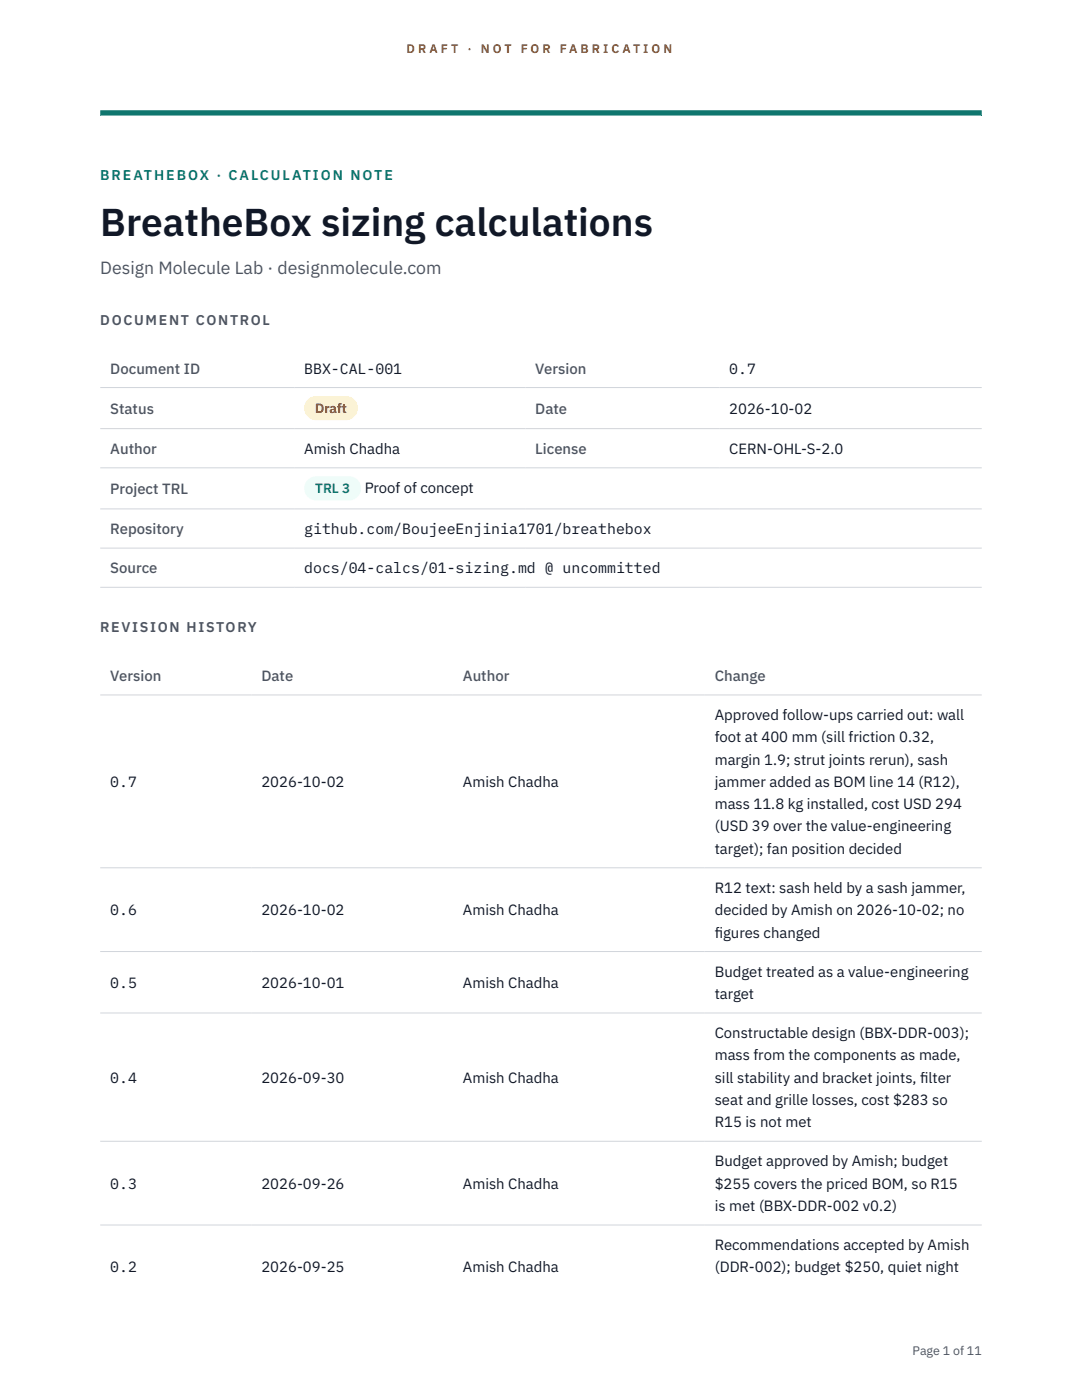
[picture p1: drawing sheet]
<svg xmlns="http://www.w3.org/2000/svg" width="216mm" height="279mm" viewBox="0 0 216 279" stroke-linecap="round" stroke-linejoin="round" font-family="sans-serif">
<defs><g id="words">
<text font-size="7.8" fill="#111827" x="20" y="47.1">BreatheBox sizing calculations</text>
<text font-size="3.5" fill="#4b5563" x="20" y="54.6">Design Molecule Lab · designmolecule.com</text>
<g font-size="3" fill="#4b5563">
<text x="22" y="74.5">Document ID</text>
<text x="106.8" y="74.5">Version</text>
<text x="22" y="82.6">Status</text>
<text x="106.8" y="82.6">Date</text>
<text x="22" y="90.6">Author</text>
<text x="106.8" y="90.6">License</text>
<text x="22" y="98.6">Project TRL</text>
<text x="22" y="106.6">Repository</text>
<text x="22" y="114.4">Source</text>
<text x="22" y="135.9">Version</text>
<text x="52.2" y="135.9">Date</text>
<text x="92.4" y="135.9">Author</text>
<text x="142.6" y="135.9">Change</text>
</g>
<g font-size="3" fill="#111827">
<text x="60.7" y="74.5">BBX-CAL-001</text>
<text x="145.5" y="74.5">0.7</text>
<text x="145.5" y="82.6">2026-10-02</text>
<text x="60.7" y="90.6">Amish Chadha</text>
<text x="145.5" y="90.6">CERN-OHL-S-2.0</text>
<text x="72.8" y="98.5">Proof of concept</text>
<text x="60.7" y="106.6">github.com/BoujeeEnjinia1701/breathebox</text>
<text x="60.7" y="114.4">docs/04-calcs/01-sizing.md @ uncommitted</text>
<text x="142.6" y="143.7">Approved follow-ups carried out: wall</text>
<text x="142.6" y="148.2">foot at 400 mm (sill friction 0.32,</text>
<text x="142.6" y="152.6">margin 1.9; strut joints rerun), sash</text>
<text x="22" y="157.1">0.7</text>
<text x="52.2" y="157.1">2026-10-02</text>
<text x="92.4" y="157.1">Amish Chadha</text>
<text x="142.6" y="157.1">jammer added as BOM line 14 (R12),</text>
<text x="142.6" y="161.5">mass 11.8 kg installed, cost USD 294</text>
<text x="142.6" y="165.9">(USD 39 over the value-engineering</text>
<text x="142.6" y="170.4">target); fan position decided</text>
<text x="142.6" y="178.2">R12 text: sash held by a sash jammer,</text>
<text x="22" y="182.7">0.6</text>
<text x="52.2" y="182.7">2026-10-02</text>
<text x="92.4" y="182.7">Amish Chadha</text>
<text x="142.6" y="182.7">decided by Amish on 2026-10-02; no</text>
<text x="142.6" y="187.1">f</text>
<text x="142.6" y="187.1">igures changed</text>
<text x="22" y="197.1">0.5</text>
<text x="52.2" y="197.1">2026-10-01</text>
<text x="92.4" y="197.1">Amish Chadha</text>
<text x="142.6" y="194.9">Budget treated as a value-engineering</text>
<text x="142.6" y="199.4">target</text>
<text x="142.6" y="207.2">Constructable design (BBX-DDR-003);</text>
<text x="142.6" y="211.6">mass from the components as made,</text>
<text x="22" y="216.1">0.4</text>
<text x="52.2" y="216.1">2026-09-30</text>
<text x="92.4" y="216.1">Amish Chadha</text>
<text x="142.6" y="216.1">sill stability and bracket joints, f</text>
<text x="142.6" y="220.5">seat and grille losses, cost $283 so</text>
<text x="183.6" y="216.1">ilter</text>
<text x="142.6" y="225">R15 is not met</text>
<text x="142.6" y="232.8">Budget approved by Amish; budget</text>
<text x="22" y="237.2">0.3</text>
<text x="52.2" y="237.2">2026-09-26</text>
<text x="92.4" y="237.2">Amish Chadha</text>
<text x="142.6" y="237.2">$255 covers the priced BOM, so R15</text>
<text x="142.6" y="241.7">is met (BBX-DDR-002 v0.2)</text>
<text x="142.6" y="249.5">Recommendations accepted by Amish</text>
<text x="22" y="253.9">0.2</text>
<text x="52.2" y="253.9">2026-09-25</text>
<text x="92.4" y="253.9">Amish Chadha</text>
<text x="142.6" y="253.9">(DDR-002); budget $250, quiet night</text>
</g>
<text font-size="2.8" fill="#0f766e" x="20" y="36">BREATHEBOX · CALCULATION NOTE</text>
<g font-size="2.8" fill="#4b5563">
<text x="20" y="64.8">DOCUMENT CONTROL</text>
<text x="20" y="126.2">REVISION HISTORY</text>
</g>
<text font-size="2.7" fill="#92400e" x="62.9" y="82.5">Draft</text>
<text font-size="2.7" fill="#0f766e" x="62.9" y="98.5">TRL 3</text>
<g font-size="2.5" fill="#b45309">
<text x="81.1" y="10.5">D R A F T</text>
<text x="93.3" y="10.5">·</text>
<text x="95.9" y="10.5">N O T</text>
<text x="103.9" y="10.5">F O R</text>
<text x="111.7" y="10.5">F A B R I C A T I O N</text>
</g>
<text font-size="2.5" fill="#4b5563" x="182.1" y="270.3">Page 1 of 11</text>
</g></defs>
<path d="M20 23.1h175.9zM20 22h175.9v1.1h-175.9z" fill-rule="evenodd" fill="#0f766e"/>
<path d="M20 77.3h175.9M20 85.5h175.9M20 93.4h175.9M20 101.6h175.9M20 109.4h175.9M20 117.2h175.9M20 138.7h175.9M20 173.2h175.9M20 189.9h175.9M20 202.2h175.9M20 227.8h175.9M20 244.5h175.9" fill="none" stroke="#d1d5db" stroke-width=".2"/>
<path d="M60.7 79h10.7v4.9h-10.7z" fill="#fef3c7"/>
<path d="M60.7 95.1h11.4v4.8h-11.4z" fill="#f0fdfa"/>
<use href="#words"/>
</svg>
